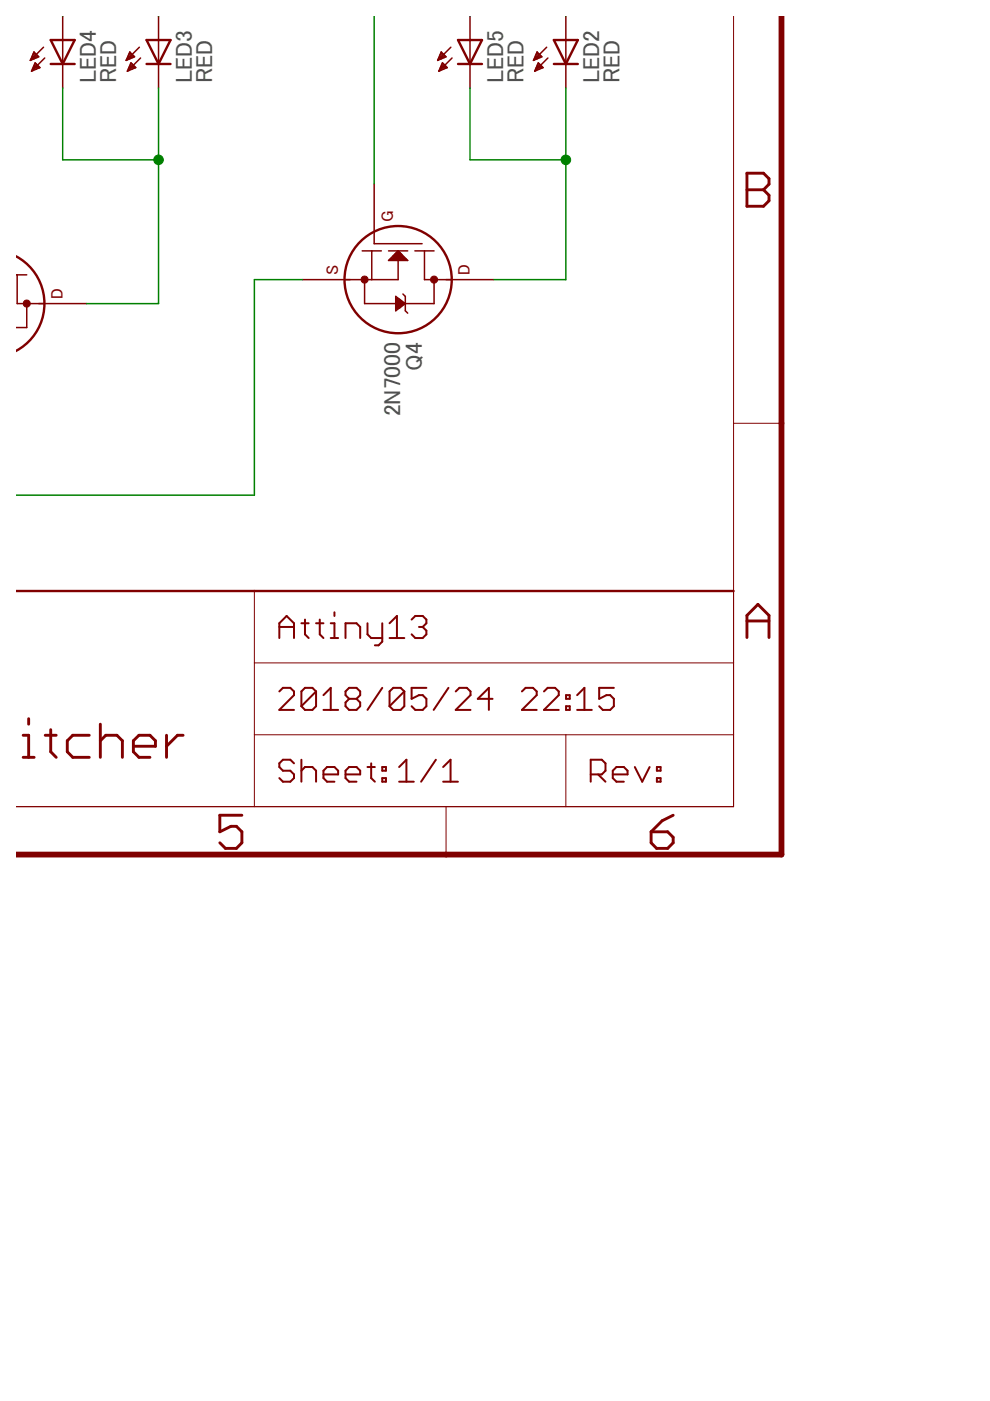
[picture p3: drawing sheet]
<svg xmlns="http://www.w3.org/2000/svg" width="210mm" height="297mm" viewBox="0 0 210 297" stroke-linecap="round" stroke-linejoin="round" font-family="sans-serif">
<defs><g id="words">
<g font-size="5" fill="#505050">
<text x="20.4" y="17.6" transform="rotate(-90 20.4 17.6)">LED4</text>
<text x="24.7" y="17.6" transform="rotate(-90 24.7 17.6)">RED</text>
<text x="40.7" y="17.6" transform="rotate(-90 40.7 17.6)">LED3</text>
<text x="45" y="17.6" transform="rotate(-90 45 17.6)">RED</text>
<text x="106.8" y="17.6" transform="rotate(-90 106.8 17.6)">LED5</text>
<text x="111.1" y="17.6" transform="rotate(-90 111.1 17.6)">RED</text>
<text x="127.1" y="17.6" transform="rotate(-90 127.1 17.6)">LED2</text>
<text x="131.4" y="17.6" transform="rotate(-90 131.4 17.6)">RED</text>
<text x="89.5" y="78.6" transform="rotate(-90 89.5 78.6)">Q4</text>
<text x="84.9" y="88.3" transform="rotate(-90 84.9 88.3)">2N7000</text>
</g>
<g font-size="3.6" fill="#800000">
<text x="83.4" y="47.1" transform="rotate(-90 83.4 47.1)">G</text>
<text x="71.7" y="58.3" transform="rotate(-90 71.7 58.3)">S</text>
<text x="99.6" y="58.3" transform="rotate(-90 99.6 58.3)">D</text>
<text x="13.3" y="63.3" transform="rotate(-90 13.3 63.3)">D</text>
</g>
</g></defs>
<g fill="none" stroke="#800000" stroke-width=".61">
<path d="M158.4 36.7h3.5l1.1 1.2v1.2l-1.1 1.1 1.1 1.2v1.2l-1.1 1.1h-3.5zM82.9 55h3M83.4 54.7h2M158.4 40.2h3.5M84.2 63.4v2M84.7 63.6v1.5l.7-.7h-.7M84.9 63.9l.3 .2M158.4 135.2v-4.7l2.3-2.4 2.3 2.4v4.7M158.4 131.7h4.6M4.9 155.9h1.2v4.7M6.1 152.4v1.1M9.6 155.9h2.3"/>
<path d="M10.8 154.7v4.7l1.1 1.2M18.9 155.9h-3.5l-1.1 1.2v2.3l1.1 1.2h3.5M21.3 157.1l1.1-1.2h2.4l1.2 1.2v3.5M21.3 153.5v7.1M28.3 158.2h4.7v-1.1l-1.2-1.2h-2.3l-1.2 1.2v2.3l1.2 1.2h2.3M35.3 155.9v4.7M38.8 155.9h-1.2l-2.3 2.3M4.9 160.6h2.3M51.3 172.8h-4.7v3.6l2.4-1.2h1.1l1.2 1.2v2.3l-1.2 1.2h-2.3l-1.2-1.2M138 176.4h3.6l1.1 1.1v1.2l-1.1 1.2h-2.4l-1.2-1.2zM142.7 172.8l-2.3 1.2-2.4 2.4"/>
</g>
<path d="M165.7 3.4v177.8h-162.3" fill="none" stroke="#800000" stroke-width="1.2"/>
<path d="M155.5 3.4v167.6h-152.1M155.5 89.7h10.2M53.9 125.3v45.7M53.9 140.5h101.6M53.9 155.8h101.6M120 155.8v15.2M94.6 171v10.2" fill="none" stroke="#800000" stroke-width=".21"/>
<g fill="none" stroke="#800000" stroke-width=".51">
<path d="M10.8 8.5h5l-2.5 5.1zM10.8 13.6h5M31.1 13.6h5.1M31.1 8.5h5.1l-2.6 5.1zM97.1 13.6h5.1M97.1 8.5h5.1l-2.5 5.1zM117.4 13.6h5.1M117.4 8.5h5.1l-2.5 5.1zM3.4 54.4a11.3 11.3 0 0 1 0 20M3.4 125.3h152.1"/>
<circle cx="84.4" cy="59.3" r="11.4"/>
</g>
<g fill="none" stroke="#800000" stroke-width=".42">
<path d="M84.2 64.4h.5M85.4 64.4h.5M59.2 135.3v-3.2l1.6-1.5 1.5 1.5v3.2M59.2 132.9h3.1M63.9 132.1h1.5M64.7 131.4v3.1l.7 .8M67 132.1h1.6M67.8 131.4v3.1l.8 .8M70.1 132.1h.8v3.2M70.1 135.3h1.6M70.9 129.8v.8M73.3 135.3v-3.2h2.3l.8 .8v2.4"/>
<path d="M77.9 132.1v2.4l.8 .8h2.3M81 132.1v3.9l-.7 .8h-.8M82.6 135.3h3.1M82.6 132.1l1.6-1.5v4.7M87.3 131.4l.8-.8h1.5l.8 .8v.7l-.8 .8M88.8 132.9h.8M89.6 132.9l.8 .8v.8l-.8 .8h-1.5l-.8-.8M59.2 146.6l.8-.8h1.6l.7 .8v.8l-3.1 3.1h3.1M67 146.6v3.1l-.8 .8h-1.5l-.8-.8M67 146.6l-.8-.8h-1.5l-.8 .8v3.1M67 146.6l-3.1 3.1M68.6 150.5h3.1"/>
<path d="M68.6 147.4l1.5-1.6v4.7M74 148.2l-.7 .7v.8l.7 .8h1.6l.8-.8v-.8l-.8-.7M74 148.2l-.7-.8v-.8l.7-.8h1.6l.8 .8v.8l-.8 .8M74 148.2h1.6M81 145.8l-3.1 4.7M85.7 146.6v3.1l-.8 .8h-1.5l-.8-.8M85.7 146.6l-.8-.8h-1.5l-.8 .8v3.1M85.7 146.6l-3.1 3.1M90.4 145.8h-3.1v2.4l1.5-.8h.8l.8 .8v1.5l-.8 .8h-1.5l-.8-.8M95.1 145.8l-3.2 4.7M96.6 146.6l.8-.8h1.6l.8 .8v.8l-3.2 3.1h3.2M104.4 148.2h-3.1l2.4-2.4v4.7"/>
<path d="M110.7 146.6l.7-.8h1.6l.8 .8v.8l-3.1 3.1h3.1M115.3 146.6l.8-.8h1.6l.8 .8v.8l-3.2 3.1h3.2M120 149.7h.8v.8h-.8zM120 147.4h.8v.8h-.8zM122.4 150.5h3.1M122.4 147.4l1.5-1.6v4.7M130.2 145.8h-3.2v2.4l1.6-.8h.8l.8 .8v1.5l-.8 .8h-1.6l-.8-.8M62.3 161.8l-.7-.7h-1.6l-.8 .7v.8l.8 .8h1.6l.7 .8v.8l-.7 .7h-1.6l-.8-.7M63.9 161.1v4.6M63.9 163.4l.8-.8h1.5l.8 .8v2.3M68.6 164.2h3.1v-.8l-.8-.8h-1.6l-.7 .8v1.6l.7 .7h1.6M73.3 164.2h3.1v-.8l-.8-.8h-1.6l-.7 .8v1.6l.7 .7h1.6"/>
<path d="M77.9 162.6h1.6M78.7 161.8v3.2l.8 .7M81 162.6h.8v.8h-.8zM81 165h.8v.7h-.8zM84.6 165.7h3.1M84.6 162.6l1.6-1.5v4.6M92.4 161.1l-3.1 4.6M94 165.7h3.1M94 162.6l1.5-1.5v4.6M125.2 164.2h2.4l.8-.8v-1.6l-.8-.7h-2.4v4.6M126.8 164.2l1.6 1.5M129.9 164.2h3.2v-.8l-.8-.8h-1.6l-.8 .8v1.6l.8 .7h1.6"/>
<path d="M134.6 162.6l1.6 3.1 1.5-3.1M139.3 162.6h.8v.8h-.8zM139.3 165h.8v.7h-.8z"/>
</g>
<g fill="none" stroke="#800000" stroke-width=".32">
<path d="M6.5 12.7h.1M6.6 12.5h.6M6.7 12.2h1.2M6.8 14.9h.3M6.8 11.9h1.3M6.9 14.6h.8M6.9 11.6h.9M7 14.4h1.4M7 11.4h.5M7.1 14.1h1.1M7.2 11.1h.1M7.2 11l1 1-1.8 .8z"/>
<path d="M7.2 13.8h.8M7.3 13.5h.4M7.5 13.3l1 1-1.8 .8zM9.2 10l-2.8 2.8M9.5 12.3l-2.8 2.8M13.3 3.4v15.2M26.8 12.7h.1M26.9 12.5h.7M27 12.2h1.2M27.1 14.9h.3M27.1 11.9h1.3M27.2 14.6h.8"/>
<path d="M27.3 11.6h.8M27.3 14.4h1.4M27.4 11.4h.5M27.4 14.1h1.2M27.5 11.1h.1M27.5 11l1 1-1.7 .8zM27.6 13.8h.7M27.7 13.5h.3M27.8 13.3l1 1-1.8 .8zM29.5 10l-2.7 2.8M29.8 12.3l-2.8 2.8M33.6 3.4v15.2"/>
<path d="M92.8 12.7h.2M92.9 12.5h.7M93 12.2h1.2M93.1 14.9h.4M93.2 11.9h1.2M93.2 14.6h.9M93.3 11.6h.9M93.3 14.4h1.4M93.4 11.4h.5M93.5 14.1h1.1M93.5 11.1h.1M93.6 11l1 1-1.8 .8z"/>
<path d="M93.6 13.8h.7M93.7 13.5h.3M93.8 13.3l1 1-1.8 .8zM95.6 10l-2.8 2.8M95.8 12.3l-2.8 2.8M99.7 3.4v15.2M113.1 12.7h.2M113.3 12.5h.6M113.4 12.2h1.2M113.4 14.9h.4M113.5 11.9h1.3M113.6 14.6h.8"/>
<path d="M113.6 11.6h.9M113.7 14.4h1.3M113.7 11.4h.5M113.8 14.1h1.1M113.8 11.1h.1M113.9 11l1 1-1.8 .8zM113.9 13.8h.7M114 13.5h.4M114.1 13.3l1 1-1.7 .8zM115.9 10l-2.8 2.8M116.2 12.3l-2.8 2.8M120 3.4v15.2"/>
<path d="M79.3 39v12.7h10.2M3.4 58.3h2.3M3.6 58.3v6.1h14.8M76.8 53.2h4.1M77.3 59.3v5.1h6.9M78.8 53.2v6.1M82.4 53.2h4M83.4 54.2h.5M84.4 53.2l2 2h-4zM84.4 55.2v4.1h-20.3M88 53.2h4M90 53.2v6.1h14.7"/>
<path d="M92 59.3v5.1h-6.1M5.7 64.4v5h-2.3M83.9 62.8l2 1.6-2 1.5zM85.4 62.3l.5 .5v3.1l.5 .5"/>
</g>
<path d="M83.9 54.2l.5-.5 .5 .5" fill="none" stroke="#800000" stroke-width="1"/>
<path d="M83.7 54.5h1.5" fill="none" stroke="#800000" stroke-width=".76"/>
<g fill="#800000" stroke="#800000" stroke-width=".21">
<circle cx="92" cy="59.3" r=".77"/>
<circle cx="77.3" cy="59.3" r=".77"/>
<circle cx="5.7" cy="64.4" r=".77"/>
</g>
<path d="M13.3 18.6v15.3h20.3M33.6 18.6v45.8h-15.2M79.3 3.4v35.6M99.7 18.6v15.3h20.3M120 18.6v40.7h-15.3M64.1 59.3h-10.2v45.7h-50.5" fill="none" stroke="#008000" stroke-width=".32"/>
<g fill="#008000" stroke="#008000" stroke-width=".21">
<circle cx="33.6" cy="33.9" r="1.02"/>
<circle cx="120" cy="33.9" r="1.02"/>
</g>
<use href="#words"/>
</svg>
